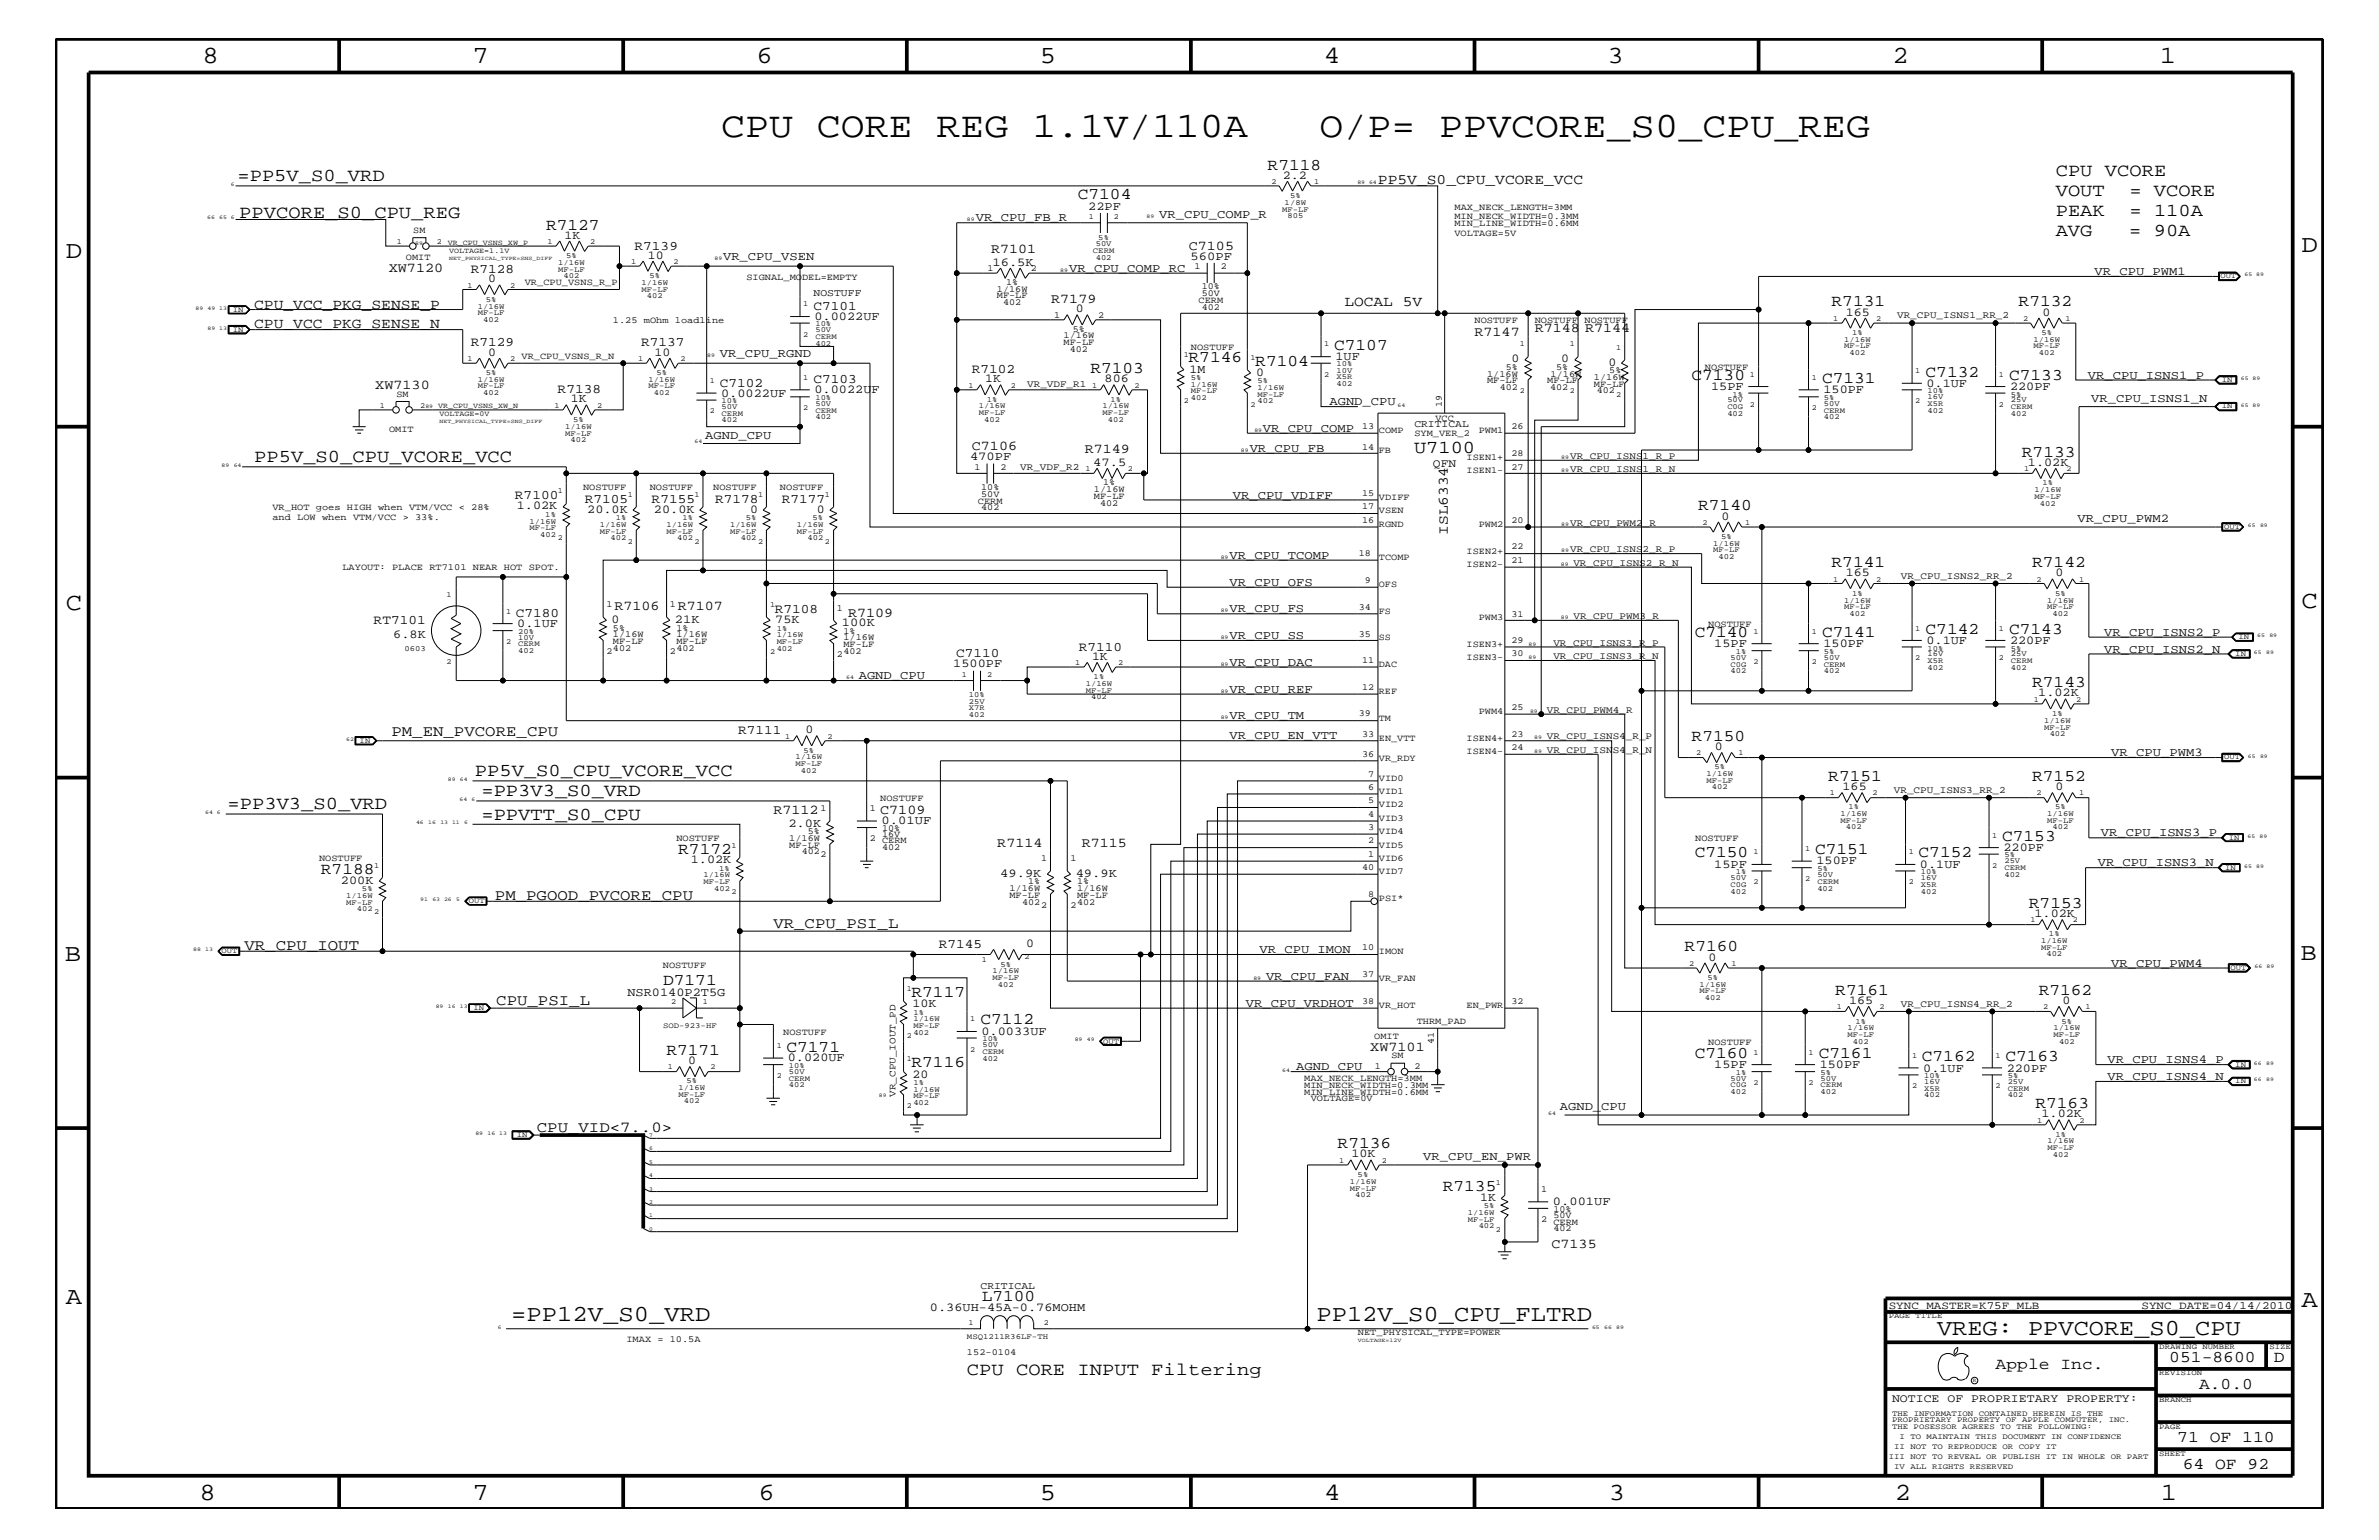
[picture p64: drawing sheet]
<svg xmlns="http://www.w3.org/2000/svg" width="432mm" height="279mm" viewBox="0 0 432 279" stroke-linecap="round" stroke-linejoin="round" font-family="sans-serif">
<defs><g id="words">
<g font-size="6.5">
<text x="130.9" y="24.8">CPU CORE REG 1.1V/110A</text>
<text x="239.5" y="24.8">O/P= PPVCORE_S0_CPU_REG</text>
</g>
<g font-size="4.5">
<text x="36.7" y="11.5">8</text>
<text x="85.8" y="11.5">7</text>
<text x="137.3" y="11.5">6</text>
<text x="188.7" y="11.5">5</text>
<text x="240.3" y="11.5">4</text>
<text x="291.8" y="11.5">3</text>
<text x="343.5" y="11.5">2</text>
<text x="392" y="11.5">1</text>
<text x="11.9" y="46.8">D</text>
<text x="417.7" y="45.7">D</text>
<text x="11.9" y="110.6">C</text>
<text x="417.7" y="110.3">C</text>
<text x="11.8" y="174.3">B</text>
<text x="417.6" y="174.2">B</text>
<text x="11.9" y="236.7">A</text>
<text x="417.7" y="237.1">A</text>
<text x="36.2" y="272.1">8</text>
<text x="85.8" y="272.1">7</text>
<text x="137.7" y="272.1">6</text>
<text x="188.7" y="272.1">5</text>
<text x="240.4" y="272.1">4</text>
<text x="292" y="272.1">3</text>
<text x="343.9" y="272.1">2</text>
<text x="392.2" y="272.1">1</text>
</g>
<g font-size="4.1">
<text x="92.8" y="239.6">=PP12V_S0_VRD</text>
<text x="238.9" y="239.6">PP12V_S0_CPU_FLTRD</text>
<text x="351.6" y="242.3">VREG: PPVCORE_S0_CPU</text>
</g>
<g font-size="3.3">
<text x="43.1" y="32.9">=PP5V_S0_VRD</text>
<text x="373.1" y="35.6">VOUT</text>
<text x="373.1" y="31.9">CPU VCORE</text>
<text x="386.5" y="35.6">= VCORE</text>
<text x="43.4" y="39.5">PPVCORE_S0_CPU_REG</text>
<text x="373.1" y="39.2">PEAK</text>
<text x="386.5" y="39.2">= 110A</text>
<text x="373.1" y="42.9">AVG</text>
<text x="386.5" y="42.9">= 90A</text>
<text x="46.1" y="83.8">PP5V_S0_CPU_VCORE_VCC</text>
<text x="256.7" y="82.2">U7100</text>
<text x="86.2" y="140.8">PP5V_S0_CPU_VCORE_VCC</text>
<text x="41.3" y="146.8">=PP3V3_S0_VRD</text>
<text x="87.4" y="144.5">=PP3V3_S0_VRD</text>
<text x="87.4" y="148.7">=PPVTT_S0_CPU</text>
<text x="175.5" y="249.5">CPU CORE INPUT Filtering</text>
</g>
<g font-size="3">
<text x="230.1" y="30.8">R7118</text>
<text x="99.1" y="41.7">R7127</text>
<text x="195.6" y="36.2">C7104</text>
<text x="332.4" y="55.6">R7131</text>
<text x="366.4" y="55.6">R7132</text>
<text x="215.7" y="65.7">R7146</text>
<text x="242.1" y="63.4">C7107</text>
<text x="197.9" y="67.7">R7103</text>
<text x="227.8" y="66.4">R7104</text>
<text x="307" y="68.9">C7130</text>
<text x="330.7" y="69.5">C7131</text>
<text x="349.5" y="68.4">C7132</text>
<text x="364.7" y="68.9">C7133</text>
<text x="367" y="82.8">R7133</text>
<text x="308.2" y="92.6">R7140</text>
<text x="332.4" y="102.9">R7141</text>
<text x="368.9" y="102.9">R7142</text>
<text x="307.6" y="115.6">C7140</text>
<text x="330.7" y="115.6">C7141</text>
<text x="349.5" y="115">C7142</text>
<text x="364.7" y="115">C7143</text>
<text x="368.9" y="124.7">R7143</text>
<text x="307" y="134.4">R7150</text>
<text x="331.9" y="141.7">R7151</text>
<text x="368.9" y="141.7">R7152</text>
<text x="123.1" y="154.9">R7172</text>
<text x="307.6" y="155.6">C7150</text>
<text x="329.4" y="155">C7151</text>
<text x="348.2" y="155.6">C7152</text>
<text x="363.4" y="152.6">C7153</text>
<text x="58.3" y="158.5">R7188</text>
<text x="368.3" y="164.7">R7153</text>
<text x="305.8" y="172.6">R7160</text>
<text x="120.4" y="178.7">D7171</text>
<text x="165.4" y="181">R7117</text>
<text x="178" y="185.9">C7112</text>
<text x="333.1" y="180.5">R7161</text>
<text x="370" y="180.5">R7162</text>
<text x="120.9" y="191.4">R7171</text>
<text x="142.7" y="190.8">C7171</text>
<text x="307.6" y="192">C7160</text>
<text x="330.1" y="192">C7161</text>
<text x="165.4" y="193.7">R7116</text>
<text x="348.8" y="192.6">C7162</text>
<text x="364" y="192.6">C7163</text>
<text x="369.4" y="201">R7163</text>
<text x="242.8" y="208.3">R7136</text>
<text x="261.9" y="216.1">R7135</text>
<text x="178.2" y="236.1">L7100</text>
<text x="362.2" y="248.4">Apple Inc.</text>
<text x="393.7" y="247.1">051-8600</text>
<text x="399.2" y="252">A.0.0</text>
<text x="412.7" y="247.1">D</text>
<text x="395.2" y="261.6">71 OF 110</text>
<text x="396.2" y="266.6">64 OF 92</text>
</g>
<g font-size="2.8">
<text x="71" y="133.5">PM_EN_PVCORE_CPU</text>
<text x="89.8" y="163.3">PM_PGOOD_PVCORE_CPU</text>
<text x="44.4" y="172.3">VR_CPU_IOUT</text>
<text x="140.4" y="168.4">VR_CPU_PSI_L</text>
<text x="90.1" y="182.4">CPU_PSI_L</text>
<text x="97.5" y="205.4">CPU_VID&lt;7..0&gt;</text>
</g>
<g font-size="2.6">
<text x="250.1" y="33.4">PP5V_S0_CPU_VCORE_VCC</text>
<text x="46.1" y="59.5">CPU_VCC_PKG_SENSE_N</text>
<text x="46.1" y="56">CPU_VCC_PKG_SENSE_P</text>
<text x="244" y="55.6">LOCAL 5V</text>
<text x="262.8" y="97.1" transform="rotate(-90 262.8 97.1)">ISL6334</text>
</g>
<g font-size="2.5">
<text x="179.9" y="45.9">R7101</text>
<text x="215.8" y="45.3">C7105</text>
<text x="70.6" y="49.4">XW7120</text>
<text x="190.8" y="55">R7179</text>
<text x="267.6" y="60.9">R7147</text>
<text x="278.6" y="60.3">R7148</text>
<text x="287.7" y="60.3">R7144</text>
<text x="68.1" y="70.6">XW7130</text>
<text x="176.4" y="81.6">C7106</text>
<text x="196.9" y="82.2">R7149</text>
<text x="111.5" y="110.6">R7106</text>
<text x="123" y="110.6">R7107</text>
<text x="153.9" y="111.9">R7109</text>
<text x="140.4" y="147.6">R7112</text>
<text x="159.8" y="147.7">C7109</text>
<text x="181" y="153.7">R7114</text>
<text x="196.3" y="153.7">R7115</text>
<text x="248.7" y="190.6">XW7101</text>
<text x="281.6" y="226.5">C7135</text>
</g>
<g font-size="2.4">
<text x="115.2" y="45.3">R7139</text>
<text x="85.5" y="49.6">R7128</text>
<text x="147.7" y="56.2">C7101</text>
<text x="85.5" y="62.9">R7129</text>
<text x="116.4" y="62.9">R7137</text>
<text x="101.2" y="71.3">R7138</text>
<text x="130.6" y="70.1">C7102</text>
<text x="147.7" y="69.5">C7103</text>
<text x="176.4" y="67.7">R7102</text>
<text x="93.5" y="90.6">R7100</text>
<text x="106.2" y="91.2">R7105</text>
<text x="118.3" y="91.2">R7155</text>
<text x="129.8" y="91.2">R7178</text>
<text x="141.9" y="91.2">R7177</text>
<text x="67.8" y="113.1">RT7101</text>
<text x="93.6" y="112">C7180</text>
<text x="140.6" y="111.2">R7108</text>
<text x="173.5" y="119.2">C7110</text>
<text x="195.8" y="118.1">R7110</text>
<text x="134" y="133.2">R7111</text>
<text x="170.4" y="172">R7145</text>
</g>
<g font-size="2.2">
<text x="232.8" y="32.5">2.2</text>
<text x="177.1" y="40.2">VR_CPU_FB_R</text>
<text x="197.5" y="38">22PF</text>
<text x="210.4" y="39.6">VR_CPU_COMP_R</text>
<text x="102.4" y="43.4">1K</text>
<text x="117.6" y="47">10</text>
<text x="131.2" y="47.2">VR_CPU_VSEN</text>
<text x="216.1" y="47.1">560PF</text>
<text x="88.6" y="51.3">0</text>
<text x="180.1" y="48.2">16.5K</text>
<text x="194.1" y="49.3">VR_CPU_COMP_RC</text>
<text x="380.2" y="49.9">VR_CPU_PWM1</text>
<text x="147.8" y="58">0.0022UF</text>
<text x="195.3" y="56.7">0</text>
<text x="335" y="57.3">165</text>
<text x="370.7" y="57.3">0</text>
<text x="88.6" y="64.5">0</text>
<text x="118.8" y="64.5">10</text>
<text x="130.6" y="64.8">VR_CPU_RGND</text>
<text x="242.4" y="65.3">1UF</text>
<text x="274.3" y="65.7">0</text>
<text x="283.4" y="65.7">0</text>
<text x="130.9" y="72">0.0022UF</text>
<text x="147.8" y="71.3">0.0022UF</text>
<text x="178.8" y="69.4">1K</text>
<text x="200.5" y="69.4">806</text>
<text x="215.9" y="67.6">1M</text>
<text x="228" y="68.2">0</text>
<text x="291.9" y="66.4">0</text>
<text x="310.6" y="70.7">15PF</text>
<text x="331" y="71.3">150PF</text>
<text x="349.7" y="70.1">0.1UF</text>
<text x="364.8" y="70.7">220PF</text>
<text x="379" y="68.7">VR_CPU_ISNS1_P</text>
<text x="103.6" y="73">1K</text>
<text x="241.3" y="73.5">AGND_CPU</text>
<text x="379.6" y="72.9">VR_CPU_ISNS1_N</text>
<text x="128" y="79.6">AGND_CPU</text>
<text x="176.1" y="83.5">470PF</text>
<text x="226.8" y="82">VR_CPU_FB</text>
<text x="229.2" y="78.3">VR_CPU_COMP</text>
<text x="198.4" y="84.5">47.5</text>
<text x="368.1" y="84.5">1.02K</text>
<text x="93.8" y="92.4">1.02K</text>
<text x="106.6" y="93.1">20.0K</text>
<text x="118.7" y="93.1">20.0K</text>
<text x="136.1" y="93.1">0</text>
<text x="148.3" y="93.1">0</text>
<text x="223.8" y="90.5">VR_CPU_VDIFF</text>
<text x="312.5" y="94.3">0</text>
<text x="377.1" y="94.8">VR_CPU_PWM2</text>
<text x="223.2" y="101.4">VR_CPU_TCOMP</text>
<text x="223.2" y="106.3">VR_CPU_OFS</text>
<text x="335" y="104.6">165</text>
<text x="373.1" y="104.6">0</text>
<text x="93.9" y="113.7">0.1UF</text>
<text x="111" y="113.1">0</text>
<text x="122.5" y="113.1">21K</text>
<text x="140.7" y="113.1">75K</text>
<text x="152.8" y="113.7">100K</text>
<text x="223.2" y="111.1">VR_CPU_FS</text>
<text x="71.4" y="115.8">6.8K</text>
<text x="198.2" y="119.7">1K</text>
<text x="223.2" y="115.9">VR_CPU_SS</text>
<text x="311.1" y="117.4">15PF</text>
<text x="331" y="117.4">150PF</text>
<text x="349.7" y="116.8">0.1UF</text>
<text x="364.8" y="116.8">220PF</text>
<text x="381.9" y="115.3">VR_CPU_ISNS2_P</text>
<text x="381.9" y="118.4">VR_CPU_ISNS2_N</text>
<text x="155.9" y="123.2">AGND_CPU</text>
<text x="173" y="121">1500PF</text>
<text x="223.2" y="120.8">VR_CPU_DAC</text>
<text x="223.2" y="125.7">VR_CPU_REF</text>
<text x="223.2" y="130.5">VR_CPU_TM</text>
<text x="370" y="126.4">1.02K</text>
<text x="146.2" y="133">0</text>
<text x="223.2" y="134.1">VR_CPU_EN_VTT</text>
<text x="311.3" y="136.1">0</text>
<text x="383.2" y="137.2">VR_CPU_PWM3</text>
<text x="334.4" y="143.4">165</text>
<text x="373.1" y="143.4">0</text>
<text x="160" y="149.5">0.01UF</text>
<text x="143.1" y="150.1">2.0K</text>
<text x="363.6" y="154.4">220PF</text>
<text x="381.3" y="151.8">VR_CPU_ISNS3_P</text>
<text x="61.9" y="160.3">200K</text>
<text x="125.4" y="156.7">1.02K</text>
<text x="181.5" y="159.1">49.9K</text>
<text x="195.2" y="159.1">49.9K</text>
<text x="311.1" y="157.4">15PF</text>
<text x="329.7" y="156.8">150PF</text>
<text x="348.5" y="157.4">0.1UF</text>
<text x="380.7" y="157.2">VR_CPU_ISNS3_N</text>
<text x="369.3" y="166.4">1.02K</text>
<text x="186.2" y="171.8">0</text>
<text x="228.6" y="172.9">VR_CPU_IMON</text>
<text x="229.8" y="177.7">VR_CPU_FAN</text>
<text x="310.1" y="174.3">0</text>
<text x="383.2" y="175.4">VR_CPU_PWM4</text>
<text x="113.9" y="180.6">NSR0140P2T5G</text>
<text x="165.6" y="182.7">10K</text>
<text x="226.1" y="182.7">VR_CPU_VRDHOT</text>
<text x="335.6" y="182.1">165</text>
<text x="374.4" y="182.1">0</text>
<text x="178.1" y="187.7">0.0033UF</text>
<text x="124.9" y="193.1">0</text>
<text x="143" y="192.6">0.020UF</text>
<text x="165.6" y="195.5">20</text>
<text x="235.3" y="194.2">AGND_CPU</text>
<text x="311.1" y="193.7">15PF</text>
<text x="330.3" y="193.7">150PF</text>
<text x="349.1" y="194.4">0.1UF</text>
<text x="364.2" y="194.4">220PF</text>
<text x="382.5" y="192.9">VR_CPU_ISNS4_P</text>
<text x="382.5" y="195.9">VR_CPU_ISNS4_N</text>
<text x="283.1" y="201.5">AGND_CPU</text>
<text x="370.5" y="202.7">1.02K</text>
<text x="245.3" y="210">10K</text>
<text x="258.3" y="210.5">VR_CPU_EN_PWR</text>
<text x="268.6" y="217.9">1K</text>
<text x="281.9" y="218.6">0.001UF</text>
<text x="168.8" y="237.8">0.36UH-45A-0.76MOHM</text>
</g>
<g font-size="2.1">
<text x="260.1" y="84.7">QFN</text>
<text x="343.4" y="254.4">NOTICE OF PROPRIETARY PROPERTY:</text>
</g>
<g font-size="2">
<text x="342.8" y="237.4">SYNC_MASTER=K75F_MLB</text>
<text x="388.7" y="237.4">SYNC_DATE=04/14/2010</text>
</g>
<g font-size="1.9">
<text x="147.7" y="53.8">NOSTUFF</text>
<text x="256.7" y="77.4">CRITICAL</text>
<text x="178" y="233.8">CRITICAL</text>
</g>
<g font-size="1.8">
<text x="344.3" y="57.8">VR_CPU_ISNS1_RR_2</text>
<text x="186.4" y="70.1">VR_VDF_R1</text>
<text x="285" y="83.3">VR_CPU_ISNS1_R_P</text>
<text x="185.2" y="85.3">VR_VDF_R2</text>
<text x="285" y="85.6">VR_CPU_ISNS1_R_N</text>
<text x="285" y="95.4">VR_CPU_PWM2_R</text>
<text x="285" y="100.2">VR_CPU_ISNS2_R_P</text>
<text x="285.6" y="102.6">VR_CPU_ISNS2_R_N</text>
<text x="345" y="105">VR_CPU_ISNS2_RR_2</text>
<text x="285.6" y="112.3">VR_CPU_PWM3_R</text>
<text x="281.9" y="119.6">VR_CPU_ISNS3_R_N</text>
<text x="281.9" y="117.2">VR_CPU_ISNS3_R_P</text>
<text x="280.8" y="129.3">VR_CPU_PWM4_R</text>
<text x="280.8" y="136.6">VR_CPU_ISNS4_R_N</text>
<text x="280.8" y="134.1">VR_CPU_ISNS4_R_P</text>
<text x="343.7" y="143.9">VR_CPU_ISNS3_RR_2</text>
<text x="345" y="182.7">VR_CPU_ISNS4_RR_2</text>
<text x="162.6" y="199" transform="rotate(-90 162.6 199)">VR_CPU_IOUT_PD</text>
</g>
<g font-size="1.7">
<text x="264" y="38">MAX_NECK_LENGTH=3MM</text>
<text x="264" y="41">MIN_LINE_WIDTH=0.6MM</text>
<text x="264" y="39.8">MIN_NECK_WIDTH=0.3MM</text>
<text x="73.7" y="47.2">OMIT</text>
<text x="75" y="42.3">SM</text>
<text x="264" y="42.9">VOLTAGE=5V</text>
<text x="95.2" y="51.7">VR_CPU_VSNS_R_P</text>
<text x="135.5" y="50.7">SIGNAL_MODEL=EMPTY</text>
<text x="179.2" y="49.1">1</text>
<text x="180.9" y="52.9">1/16W</text>
<text x="182.6" y="51.7">1%</text>
<text x="187.1" y="49.1">2</text>
<text x="216.8" y="48.9">1</text>
<text x="218.1" y="52.5">10%</text>
<text x="218.1" y="53.8">50V</text>
<text x="221.6" y="48.9">2</text>
<text x="111.3" y="58.6">1.25 mOhm loadline</text>
<text x="180.9" y="54.1">MF-LF</text>
<text x="182.1" y="55.3">402</text>
<text x="191.3" y="57.7">1</text>
<text x="199.3" y="57.7">2</text>
<text x="217.6" y="55">CERM</text>
<text x="218.1" y="56.2">402</text>
<text x="267.6" y="58.6">NOSTUFF</text>
<text x="278.6" y="58.6">NOSTUFF</text>
<text x="287.6" y="58.6">NOSTUFF</text>
<text x="94.7" y="65.1">VR_CPU_VSNS_R_N</text>
<text x="193" y="61.4">1/16W</text>
<text x="193" y="62.6">MF-LF</text>
<text x="194.2" y="63.9">402</text>
<text x="194.7" y="60.2">5%</text>
<text x="216.2" y="63.4">NOSTUFF</text>
<text x="72" y="72">SM</text>
<text x="269.9" y="68.4">1/16W</text>
<text x="269.9" y="69.5">MF-LF</text>
<text x="272.2" y="70.7">402</text>
<text x="273.3" y="67.1">5%</text>
<text x="280.8" y="69.5">MF-LF</text>
<text x="281.3" y="70.7">402</text>
<text x="281.4" y="68.4">1/16W</text>
<text x="282.4" y="67.1">5%</text>
<text x="289.3" y="70.1">MF-LF</text>
<text x="289.3" y="68.9">1/16W</text>
<text x="289.8" y="71.3">402</text>
<text x="292.1" y="67.7">5%</text>
<text x="309.5" y="67.1">NOSTUFF</text>
<text x="247.2" y="77.9">13</text>
<text x="260.6" y="76.4">VCC</text>
<text x="261.7" y="73.8" transform="rotate(-90 261.7 73.8)">19</text>
<text x="274.3" y="77.9">26</text>
<text x="70.6" y="78.3">OMIT</text>
<text x="247.2" y="81.6">14</text>
<text x="250.3" y="82.2">FB</text>
<text x="250.3" y="78.6">COMP</text>
<text x="256.7" y="79.2">SYM_VER_2</text>
<text x="266.2" y="83.5">ISEN1+</text>
<text x="268.4" y="78.6">PWM1</text>
<text x="274.3" y="82.7">28</text>
<text x="105.8" y="88.9">NOSTUFF</text>
<text x="117.9" y="88.9">NOSTUFF</text>
<text x="129.5" y="88.9">NOSTUFF</text>
<text x="141.6" y="88.9">NOSTUFF</text>
<text x="176.9" y="85.3">1</text>
<text x="178.1" y="88.9">10%</text>
<text x="181.6" y="85.3">2</text>
<text x="198.5" y="89.3">1/16W</text>
<text x="200.2" y="88.1">1%</text>
<text x="266.2" y="85.9">ISEN1-</text>
<text x="274.3" y="85.2">27</text>
<text x="49.4" y="92.6">VR_HOT goes HIGH when VTM/VCC &lt; 28%</text>
<text x="49.4" y="94.3">and LOW when VTM/VCC &gt; 33%.</text>
<text x="177.5" y="91.4">CERM</text>
<text x="178.1" y="90.1">50V</text>
<text x="178.1" y="92.6">402</text>
<text x="198.5" y="90.5">MF-LF</text>
<text x="199.7" y="91.7">402</text>
<text x="247.2" y="92.4">17</text>
<text x="247.2" y="90">15</text>
<text x="247.2" y="94.9">16</text>
<text x="250.3" y="95.6">RGND</text>
<text x="250.3" y="93.2">VSEN</text>
<text x="250.3" y="90.7">VDIFF</text>
<text x="268.4" y="95.6">PWM2</text>
<text x="274.3" y="94.9">20</text>
<text x="246.6" y="101">18</text>
<text x="250.3" y="101.6">TCOMP</text>
<text x="266.2" y="100.4">ISEN2+</text>
<text x="274.3" y="99.7">22</text>
<text x="62.1" y="103.5">LAYOUT: PLACE RT7101 NEAR HOT SPOT.</text>
<text x="247.7" y="105.8">9</text>
<text x="250.3" y="106.5">OFS</text>
<text x="266.2" y="102.9">ISEN2-</text>
<text x="274.3" y="102.1">21</text>
<text x="110.1" y="110.2">1</text>
<text x="121.6" y="110.2">1</text>
<text x="151.9" y="110.8">1</text>
<text x="246.6" y="110.6">34</text>
<text x="250.3" y="111.4">FS</text>
<text x="268.4" y="112.6">PWM3</text>
<text x="274.3" y="111.9">31</text>
<text x="310" y="113.7">NOSTUFF</text>
<text x="110.1" y="118.6">2</text>
<text x="111.3" y="114.4">5%</text>
<text x="111.3" y="118.1">402</text>
<text x="111.3" y="116.8">MF-LF</text>
<text x="111.3" y="115.6">1/16W</text>
<text x="121.6" y="118.6">2</text>
<text x="122.8" y="114.4">1%</text>
<text x="122.8" y="116.8">MF-LF</text>
<text x="122.8" y="118.1">402</text>
<text x="122.8" y="115.6">1/16W</text>
<text x="151.9" y="119.2">2</text>
<text x="153.1" y="115">1%</text>
<text x="153.1" y="118.6">402</text>
<text x="153.1" y="117.4">MF-LF</text>
<text x="153.1" y="116.2">1/16W</text>
<text x="246.6" y="115.5">35</text>
<text x="250.3" y="116.2">SS</text>
<text x="266.2" y="119.8">ISEN3-</text>
<text x="266.2" y="117.4">ISEN3+</text>
<text x="274.3" y="116.7">29</text>
<text x="274.3" y="119.1">30</text>
<text x="247.2" y="125.2">12</text>
<text x="247.2" y="120.3">11</text>
<text x="250.3" y="125.9">REF</text>
<text x="250.3" y="121">DAC</text>
<text x="246.6" y="130">39</text>
<text x="250.3" y="130.8">TM</text>
<text x="268.4" y="129.6">PWM4</text>
<text x="274.3" y="128.8">25</text>
<text x="247.2" y="137.3">36</text>
<text x="247.2" y="133.6">33</text>
<text x="250.3" y="134.4">EN_VTT</text>
<text x="266.2" y="136.8">ISEN4-</text>
<text x="266.2" y="134.4">ISEN4+</text>
<text x="274.3" y="133.6">23</text>
<text x="274.3" y="136.1">24</text>
<text x="248.3" y="143.4">6</text>
<text x="248.3" y="140.9">7</text>
<text x="250.3" y="141.7">VID0</text>
<text x="250.3" y="138">VR_RDY</text>
<text x="148.9" y="147.1">1</text>
<text x="157.9" y="147.1">1</text>
<text x="159.8" y="145.3">NOSTUFF</text>
<text x="248.3" y="148.2">4</text>
<text x="248.3" y="145.7">5</text>
<text x="250.3" y="149">VID3</text>
<text x="250.3" y="146.5">VID2</text>
<text x="250.3" y="144">VID1</text>
<text x="122.8" y="152.6">NOSTUFF</text>
<text x="143.3" y="153.8">MF-LF</text>
<text x="143.3" y="152.6">1/16W</text>
<text x="145.5" y="155">402</text>
<text x="146.6" y="151.3">5%</text>
<text x="148.9" y="155.6">2</text>
<text x="157.9" y="152.6">2</text>
<text x="160.1" y="151.8">16V</text>
<text x="160.1" y="150.7">10%</text>
<text x="160.1" y="153">CERM</text>
<text x="160.1" y="154.3">402</text>
<text x="248.3" y="155.5">1</text>
<text x="248.3" y="153">2</text>
<text x="248.3" y="150.7">3</text>
<text x="250.3" y="153.8">VID5</text>
<text x="250.3" y="151.3">VID4</text>
<text x="307.7" y="152.6">NOSTUFF</text>
<text x="57.9" y="156.2">NOSTUFF</text>
<text x="183.2" y="161.7">1/16W</text>
<text x="186.6" y="160.5">1%</text>
<text x="189" y="156.2">1</text>
<text x="194.3" y="156.2">1</text>
<text x="195.5" y="160.5">1%</text>
<text x="195.5" y="161.7">1/16W</text>
<text x="247.2" y="157.9">40</text>
<text x="250.3" y="158.6">VID7</text>
<text x="250.3" y="156.2">VID6</text>
<text x="183.2" y="162.8">MF-LF</text>
<text x="185.5" y="164.1">402</text>
<text x="189" y="164.7">2</text>
<text x="194.3" y="164.7">2</text>
<text x="195.5" y="162.8">MF-LF</text>
<text x="195.5" y="164.1">402</text>
<text x="248.3" y="162.8">8</text>
<text x="250.3" y="163.5">PSI*</text>
<text x="247.2" y="172.4">10</text>
<text x="250.3" y="173.2">IMON</text>
<text x="120.3" y="175.6">NOSTUFF</text>
<text x="247.2" y="177.3">37</text>
<text x="250.3" y="178">VR_FAN</text>
<text x="247.2" y="182.1">38</text>
<text x="250.3" y="182.9">VR_HOT</text>
<text x="257.1" y="185.7">THRM_PAD</text>
<text x="266.2" y="182.9">EN_PWR</text>
<text x="274.3" y="182.1">32</text>
<text x="142.2" y="187.7">NOSTUFF</text>
<text x="249.4" y="188.6">OMIT</text>
<text x="252.6" y="192">SM</text>
<text x="260.3" y="189.3" transform="rotate(-90 260.3 189.3)">41</text>
<text x="310" y="189.5">NOSTUFF</text>
<text x="236.7" y="197.4">MIN_NECK_WIDTH=0.3MM</text>
<text x="236.7" y="196.2">MAX_NECK_LENGTH=3MM</text>
<text x="249.6" y="194">1</text>
<text x="256.8" y="194">2</text>
<text x="236.7" y="198.7">MIN_LINE_WIDTH=0.6MM</text>
<text x="237.9" y="199.8">VOLTAGE=0V</text>
<text x="279.7" y="221.7">2</text>
<text x="279.7" y="216.2">1</text>
<text x="281.9" y="220.9">50V</text>
<text x="281.9" y="219.8">10%</text>
<text x="281.9" y="223.4">402</text>
<text x="281.9" y="222.2">CERM</text>
<text x="113.7" y="243.5">IMAX = 10.5A</text>
<text x="175.5" y="245.9">152-0104</text>
<text x="246.5" y="242.3">NET_PHYSICAL_TYPE=POWER</text>
</g>
<g font-size="1.4">
<text x="230.8" y="33.4">2</text>
<text x="234.1" y="35.9">5%</text>
<text x="238.5" y="33.4">1</text>
<text x="197.6" y="39.8">1</text>
<text x="202.2" y="39.8">2</text>
<text x="232.7" y="38.4">MF-LF</text>
<text x="233.2" y="37.2">1/8W</text>
<text x="233.7" y="39.6">805</text>
<text x="72" y="44.3">1</text>
<text x="79.3" y="44.3">2</text>
<text x="81.3" y="44.4">VR_CPU_VSNS_XW_P</text>
<text x="81.5" y="45.9">VOLTAGE=1.1V</text>
<text x="99.4" y="44.3">1</text>
<text x="102.7" y="46.8">5%</text>
<text x="107.1" y="44.3">2</text>
<text x="114.6" y="47.9">1</text>
<text x="122.3" y="47.9">2</text>
<text x="198.4" y="45.9">CERM</text>
<text x="198.9" y="47.1">402</text>
<text x="198.9" y="44.6">50V</text>
<text x="199.3" y="43.5">5%</text>
<text x="84.8" y="52.2">1</text>
<text x="92.6" y="52.2">2</text>
<text x="101.3" y="48">1/16W</text>
<text x="101.3" y="49.3">MF-LF</text>
<text x="102.3" y="50.5">402</text>
<text x="116.5" y="52.9">MF-LF</text>
<text x="116.5" y="51.7">1/16W</text>
<text x="117.9" y="50.5">5%</text>
<text x="403" y="50.5">OUT</text>
<text x="42.2" y="56.6">IN</text>
<text x="86.7" y="57.2">MF-LF</text>
<text x="86.7" y="56">1/16W</text>
<text x="87.7" y="58.4">402</text>
<text x="88.2" y="54.7">5%</text>
<text x="117.4" y="54.1">402</text>
<text x="145.8" y="55.6">1</text>
<text x="148" y="59.2">10%</text>
<text x="332.7" y="58.3">1</text>
<text x="340.5" y="58.3">2</text>
<text x="367.2" y="58.3">2</text>
<text x="374.9" y="58.3">1</text>
<text x="42.2" y="60.2">IN</text>
<text x="84.8" y="65.6">1</text>
<text x="92.6" y="65.6">2</text>
<text x="115.8" y="65.6">1</text>
<text x="123.5" y="65.6">2</text>
<text x="145.8" y="61.1">2</text>
<text x="148" y="62.8">402</text>
<text x="148" y="61.5">CERM</text>
<text x="148" y="60.3">50V</text>
<text x="214.9" y="64.7">1</text>
<text x="227" y="65.3">1</text>
<text x="240.4" y="62.9">1</text>
<text x="275.8" y="62.9">1</text>
<text x="284.9" y="62.9">1</text>
<text x="293.4" y="63.4">1</text>
<text x="334.7" y="63.2">MF-LF</text>
<text x="334.7" y="62">1/16W</text>
<text x="335.7" y="64.5">402</text>
<text x="336.2" y="60.8">1%</text>
<text x="369.1" y="62">1/16W</text>
<text x="369.1" y="63.2">MF-LF</text>
<text x="370.1" y="64.5">402</text>
<text x="370.5" y="60.8">5%</text>
<text x="86.7" y="69.3">1/16W</text>
<text x="86.7" y="70.5">MF-LF</text>
<text x="87.7" y="71.7">402</text>
<text x="88.2" y="68.1">5%</text>
<text x="117.7" y="70.5">MF-LF</text>
<text x="117.7" y="69.3">1/16W</text>
<text x="118.7" y="71.7">402</text>
<text x="119.2" y="68.1">5%</text>
<text x="128.9" y="69.5">1</text>
<text x="145.8" y="68.9">1</text>
<text x="175.8" y="70.4">1</text>
<text x="183.5" y="70.4">2</text>
<text x="198.2" y="70.4">1</text>
<text x="205.9" y="70.4">2</text>
<text x="216.2" y="68.9">5%</text>
<text x="216.2" y="70.1">1/16W</text>
<text x="216.2" y="71.3">MF-LF</text>
<text x="228.3" y="69.5">5%</text>
<text x="228.3" y="70.7">1/16W</text>
<text x="228.3" y="72">MF-LF</text>
<text x="240.4" y="68.4">2</text>
<text x="242.6" y="67.6">10V</text>
<text x="242.6" y="70">402</text>
<text x="242.6" y="68.8">X5R</text>
<text x="242.6" y="66.5">10%</text>
<text x="275.8" y="71.3">2</text>
<text x="284.9" y="71.3">2</text>
<text x="293.4" y="72">2</text>
<text x="314.5" y="72">1%</text>
<text x="317.6" y="68.4">1</text>
<text x="328.8" y="68.9">1</text>
<text x="347.6" y="67.7">1</text>
<text x="349.8" y="71.3">10%</text>
<text x="362.8" y="68.4">1</text>
<text x="365" y="72">5%</text>
<text x="403.3" y="69.3">IN</text>
<text x="69" y="74">1</text>
<text x="76.2" y="74">2</text>
<text x="79.5" y="74.1">VR_CPU_VSNS_XW_N</text>
<text x="79.8" y="75.6">VOLTAGE=0V</text>
<text x="100.7" y="74">1</text>
<text x="102.6" y="77.8">1/16W</text>
<text x="104" y="76.6">5%</text>
<text x="108.4" y="74">2</text>
<text x="128.9" y="75">2</text>
<text x="131" y="76.7">402</text>
<text x="131" y="74.3">50V</text>
<text x="131" y="75.5">CERM</text>
<text x="131" y="73.2">10%</text>
<text x="145.8" y="74.4">2</text>
<text x="148" y="76.1">402</text>
<text x="148" y="73.7">50V</text>
<text x="148" y="74.9">CERM</text>
<text x="148" y="72.6">10%</text>
<text x="177.7" y="75.4">MF-LF</text>
<text x="177.7" y="74.1">1/16W</text>
<text x="178.6" y="76.6">402</text>
<text x="179.1" y="72.9">1%</text>
<text x="200.1" y="74.1">1/16W</text>
<text x="200.1" y="75.4">MF-LF</text>
<text x="201.1" y="76.6">402</text>
<text x="201.5" y="72.9">1%</text>
<text x="214.9" y="73.2">2</text>
<text x="216.2" y="72.6">402</text>
<text x="227" y="73.8">2</text>
<text x="228.3" y="73.2">402</text>
<text x="313.5" y="75.5">402</text>
<text x="313.5" y="74.3">C0G</text>
<text x="313.5" y="73">50V</text>
<text x="317.6" y="73.8">2</text>
<text x="328.8" y="74.4">2</text>
<text x="331" y="72.6">5%</text>
<text x="331" y="73.7">50V</text>
<text x="331" y="74.9">CERM</text>
<text x="331" y="76.1">402</text>
<text x="347.6" y="73.2">2</text>
<text x="349.8" y="74.9">402</text>
<text x="349.8" y="73.7">X5R</text>
<text x="349.8" y="72.4">16V</text>
<text x="362.8" y="73.8">2</text>
<text x="365" y="75.5">402</text>
<text x="365" y="74.3">CERM</text>
<text x="365" y="73">25V</text>
<text x="403.3" y="74.1">IN</text>
<text x="102.6" y="79">MF-LF</text>
<text x="103.5" y="80.2">402</text>
<text x="101.3" y="89.5">1</text>
<text x="197" y="85.5">1</text>
<text x="204.7" y="85.5">2</text>
<text x="367.4" y="85.5">1</text>
<text x="369.3" y="89.3">1/16W</text>
<text x="370.7" y="88.1">1%</text>
<text x="375.1" y="85.5">2</text>
<text x="96.1" y="95">1/16W</text>
<text x="99" y="93.8">1%</text>
<text x="108.9" y="95.6">1/16W</text>
<text x="111.8" y="94.3">1%</text>
<text x="114" y="90.1">1</text>
<text x="121" y="95.6">1/16W</text>
<text x="123.9" y="94.3">1%</text>
<text x="126.1" y="90.1">1</text>
<text x="132.5" y="95.6">1/16W</text>
<text x="135.4" y="94.3">5%</text>
<text x="137.6" y="90.1">1</text>
<text x="144.6" y="95.6">1/16W</text>
<text x="147.5" y="94.3">5%</text>
<text x="149.7" y="90.1">1</text>
<text x="309" y="95.2">2</text>
<text x="316.7" y="95.2">1</text>
<text x="369.3" y="90.5">MF-LF</text>
<text x="370.2" y="91.7">402</text>
<text x="403.7" y="96">OUT</text>
<text x="96.1" y="96.2">MF-LF</text>
<text x="98" y="97.4">402</text>
<text x="101.3" y="98">2</text>
<text x="108.9" y="96.8">MF-LF</text>
<text x="110.8" y="98">402</text>
<text x="114" y="98.7">2</text>
<text x="121" y="96.8">MF-LF</text>
<text x="122.9" y="98">402</text>
<text x="126.1" y="98.7">2</text>
<text x="132.5" y="96.8">MF-LF</text>
<text x="134.5" y="98">402</text>
<text x="137.6" y="98.7">2</text>
<text x="144.6" y="96.8">MF-LF</text>
<text x="146.6" y="98">402</text>
<text x="149.7" y="98.7">2</text>
<text x="310.9" y="100.2">MF-LF</text>
<text x="310.9" y="99">1/16W</text>
<text x="311.9" y="101.4">402</text>
<text x="312.4" y="97.7">5%</text>
<text x="332.7" y="105.5">1</text>
<text x="340.5" y="105.5">2</text>
<text x="369.7" y="105.5">2</text>
<text x="377.4" y="105.5">1</text>
<text x="81.1" y="108.3">1</text>
<text x="91.9" y="111.4">1</text>
<text x="139.8" y="110.2">1</text>
<text x="334.7" y="110.5">MF-LF</text>
<text x="334.7" y="109.3">1/16W</text>
<text x="335.7" y="111.7">402</text>
<text x="336.2" y="108.1">1%</text>
<text x="371.6" y="110.5">MF-LF</text>
<text x="371.6" y="109.3">1/16W</text>
<text x="372.5" y="111.7">402</text>
<text x="373" y="108.1">5%</text>
<text x="73.4" y="118.1">0603</text>
<text x="91.9" y="116.8">2</text>
<text x="94.1" y="118.5">402</text>
<text x="94.1" y="116.1">10V</text>
<text x="94.1" y="117.3">CERM</text>
<text x="94.1" y="115">20%</text>
<text x="139.8" y="118.6">2</text>
<text x="141" y="115.6">1/16W</text>
<text x="141" y="116.8">MF-LF</text>
<text x="141" y="114.4">1%</text>
<text x="141" y="118.1">402</text>
<text x="314.1" y="119.7">50V</text>
<text x="315" y="118.6">1%</text>
<text x="318.3" y="115">1</text>
<text x="328.8" y="115">1</text>
<text x="331" y="118.6">5%</text>
<text x="331" y="119.7">50V</text>
<text x="347.6" y="119.8">2</text>
<text x="347.6" y="114.4">1</text>
<text x="349.8" y="119.1">16V</text>
<text x="349.8" y="118.1">10%</text>
<text x="362.8" y="119.8">2</text>
<text x="362.8" y="114.4">1</text>
<text x="365" y="118.1">5%</text>
<text x="365" y="119.1">25V</text>
<text x="405.7" y="119">IN</text>
<text x="406.3" y="115.9">IN</text>
<text x="81.1" y="120.4">2</text>
<text x="174.6" y="122.9">1</text>
<text x="179.2" y="122.9">2</text>
<text x="195.2" y="120.7">1</text>
<text x="197.1" y="125.7">MF-LF</text>
<text x="197.1" y="124.4">1/16W</text>
<text x="198.5" y="123.2">1%</text>
<text x="202.9" y="120.7">2</text>
<text x="314.1" y="122.1">402</text>
<text x="314.1" y="120.9">C0G</text>
<text x="318.3" y="120.4">2</text>
<text x="328.8" y="120.4">2</text>
<text x="331" y="120.9">CERM</text>
<text x="331" y="122.1">402</text>
<text x="349.8" y="121.5">402</text>
<text x="349.8" y="120.3">X5R</text>
<text x="365" y="121.5">402</text>
<text x="365" y="120.3">CERM</text>
<text x="175.9" y="126.5">10%</text>
<text x="175.9" y="130.2">402</text>
<text x="175.9" y="127.7">25V</text>
<text x="175.9" y="128.9">X7R</text>
<text x="198" y="126.9">402</text>
<text x="369.1" y="127.4">1</text>
<text x="371.1" y="131.1">1/16W</text>
<text x="372.5" y="129.9">1%</text>
<text x="376.9" y="127.4">2</text>
<text x="65.3" y="134.7">IN</text>
<text x="142.5" y="134.1">1</text>
<text x="144.4" y="137.8">1/16W</text>
<text x="145.8" y="136.6">5%</text>
<text x="150.2" y="134.1">2</text>
<text x="307.8" y="137">2</text>
<text x="315.6" y="137">1</text>
<text x="371.1" y="132.4">MF-LF</text>
<text x="372" y="133.5">402</text>
<text x="403.7" y="137.8">OUT</text>
<text x="144.4" y="139">MF-LF</text>
<text x="145.4" y="140.2">402</text>
<text x="309.8" y="140.8">1/16W</text>
<text x="309.8" y="142">MF-LF</text>
<text x="310.7" y="143.2">402</text>
<text x="311.2" y="139.6">5%</text>
<text x="332.1" y="144.3">1</text>
<text x="334.1" y="149.3">MF-LF</text>
<text x="334.1" y="148.1">1/16W</text>
<text x="335.5" y="146.8">1%</text>
<text x="339.9" y="144.3">2</text>
<text x="369.7" y="144.3">2</text>
<text x="371.6" y="148.1">1/16W</text>
<text x="371.6" y="149.3">MF-LF</text>
<text x="373" y="146.8">5%</text>
<text x="377.4" y="144.3">1</text>
<text x="132.8" y="153.8">1</text>
<text x="318.3" y="155">1</text>
<text x="327.7" y="154.4">1</text>
<text x="335" y="150.5">402</text>
<text x="346.5" y="155">1</text>
<text x="361.6" y="152">1</text>
<text x="363.8" y="155.6">5%</text>
<text x="372.5" y="150.5">402</text>
<text x="404.5" y="152.3">IN</text>
<text x="65.7" y="161.7">5%</text>
<text x="67.9" y="157.4">1</text>
<text x="127.7" y="159.2">1/16W</text>
<text x="127.7" y="160.5">MF-LF</text>
<text x="129.6" y="161.7">402</text>
<text x="130.6" y="158">1%</text>
<text x="314.1" y="160.9">C0G</text>
<text x="314.1" y="159.7">50V</text>
<text x="315" y="158.6">1%</text>
<text x="318.3" y="160.5">2</text>
<text x="327.7" y="159.9">2</text>
<text x="329.9" y="158">5%</text>
<text x="329.9" y="159.1">50V</text>
<text x="329.9" y="160.3">CERM</text>
<text x="329.9" y="161.6">402</text>
<text x="346.5" y="160.5">2</text>
<text x="348.7" y="160.9">X5R</text>
<text x="348.7" y="159.7">16V</text>
<text x="348.7" y="158.6">10%</text>
<text x="361.6" y="157.4">2</text>
<text x="363.8" y="159.1">402</text>
<text x="363.8" y="157.9">CERM</text>
<text x="363.8" y="156.7">25V</text>
<text x="403.9" y="157.8">IN</text>
<text x="62.8" y="162.8">1/16W</text>
<text x="62.8" y="164.1">MF-LF</text>
<text x="64.8" y="165.3">402</text>
<text x="67.9" y="165.9">2</text>
<text x="85.1" y="163.9">OUT</text>
<text x="132.8" y="162.2">2</text>
<text x="314.1" y="162.2">402</text>
<text x="348.7" y="162.2">402</text>
<text x="368.6" y="167.3">1</text>
<text x="376.3" y="167.3">2</text>
<text x="40.2" y="172.9">OUT</text>
<text x="370.5" y="172.3">MF-LF</text>
<text x="370.5" y="171.1">1/16W</text>
<text x="371.4" y="173.5">402</text>
<text x="371.9" y="169.9">1%</text>
<text x="164.6" y="179.9">1</text>
<text x="178.2" y="174.6">1</text>
<text x="180.1" y="177.7">MF-LF</text>
<text x="180.1" y="176.6">1/16W</text>
<text x="181.1" y="179">402</text>
<text x="181.6" y="175.4">5%</text>
<text x="185.9" y="174">2</text>
<text x="306.6" y="175.2">2</text>
<text x="308.5" y="179">1/16W</text>
<text x="309.9" y="177.7">5%</text>
<text x="314.3" y="175.2">1</text>
<text x="404.9" y="176">OUT</text>
<text x="85.9" y="183.2">IN</text>
<text x="121.8" y="182.2">2</text>
<text x="127.6" y="182.2">1</text>
<text x="165.8" y="184.1">1%</text>
<text x="165.8" y="185.3">1/16W</text>
<text x="176.1" y="185.3">1</text>
<text x="308.5" y="180.2">MF-LF</text>
<text x="309.5" y="181.4">402</text>
<text x="333.4" y="183.1">1</text>
<text x="336.8" y="185.7">1%</text>
<text x="341.1" y="183.1">2</text>
<text x="370.8" y="183.1">2</text>
<text x="374.2" y="185.7">5%</text>
<text x="378.5" y="183.1">1</text>
<text x="120.4" y="186.5">SOD-923-HF</text>
<text x="141" y="190.2">1</text>
<text x="164.6" y="188.3">2</text>
<text x="165.8" y="186.5">MF-LF</text>
<text x="165.8" y="187.7">402</text>
<text x="176.1" y="190.8">2</text>
<text x="178.3" y="188.9">10%</text>
<text x="178.3" y="191.2">CERM</text>
<text x="178.3" y="190">50V</text>
<text x="200.2" y="189.3">OUT</text>
<text x="318.3" y="191.4">1</text>
<text x="328.3" y="191.4">1</text>
<text x="335.3" y="188.1">MF-LF</text>
<text x="335.3" y="186.9">1/16W</text>
<text x="336.3" y="189.3">402</text>
<text x="347" y="192">1</text>
<text x="362.2" y="192">1</text>
<text x="372.7" y="186.9">1/16W</text>
<text x="372.7" y="188.1">MF-LF</text>
<text x="373.7" y="189.3">402</text>
<text x="121.2" y="194">1</text>
<text x="123.1" y="197.8">1/16W</text>
<text x="124.6" y="196.5">5%</text>
<text x="128.9" y="194">2</text>
<text x="141" y="195.6">2</text>
<text x="143.2" y="194.8">50V</text>
<text x="143.2" y="196.1">CERM</text>
<text x="143.2" y="197.3">402</text>
<text x="143.2" y="193.7">10%</text>
<text x="164.6" y="192.6">1</text>
<text x="165.8" y="196.8">1%</text>
<text x="178.3" y="192.5">402</text>
<text x="314.1" y="197.3">C0G</text>
<text x="314.1" y="196.1">50V</text>
<text x="315" y="195">1%</text>
<text x="318.3" y="196.8">2</text>
<text x="328.3" y="196.8">2</text>
<text x="330.5" y="195">5%</text>
<text x="330.5" y="196.1">50V</text>
<text x="330.5" y="197.3">CERM</text>
<text x="347" y="197.4">2</text>
<text x="349.2" y="197.9">X5R</text>
<text x="349.2" y="196.7">16V</text>
<text x="349.2" y="195.6">10%</text>
<text x="362.2" y="197.4">2</text>
<text x="364.4" y="195.6">5%</text>
<text x="364.4" y="197.9">CERM</text>
<text x="364.4" y="196.7">25V</text>
<text x="405.7" y="193.6">IN</text>
<text x="405.7" y="196.5">IN</text>
<text x="123.1" y="199">MF-LF</text>
<text x="124.1" y="200.2">402</text>
<text x="164.6" y="201">2</text>
<text x="165.8" y="198.1">1/16W</text>
<text x="165.8" y="199.2">MF-LF</text>
<text x="165.8" y="200.4">402</text>
<text x="314.1" y="198.5">402</text>
<text x="330.5" y="198.5">402</text>
<text x="349.2" y="199.1">402</text>
<text x="364.4" y="199.1">402</text>
<text x="369.7" y="203.7">1</text>
<text x="377.4" y="203.7">2</text>
<text x="93.8" y="206.3">IN</text>
<text x="371.6" y="208.7">MF-LF</text>
<text x="371.6" y="207.5">1/16W</text>
<text x="372.6" y="209.9">402</text>
<text x="373.1" y="206.3">1%</text>
<text x="243.1" y="211">1</text>
<text x="245" y="214.7">1/16W</text>
<text x="246.4" y="213.6">5%</text>
<text x="250.8" y="211">2</text>
<text x="271.5" y="215">1</text>
<text x="245" y="216">MF-LF</text>
<text x="246" y="217.2">402</text>
<text x="266.4" y="220.4">1/16W</text>
<text x="266.4" y="221.7">MF-LF</text>
<text x="269.3" y="219.2">5%</text>
<text x="268.4" y="222.9">402</text>
<text x="271.5" y="223.5">2</text>
<text x="342.8" y="239.2">PAGE TITLE</text>
<text x="175.5" y="243">MSQ1211R36LF-TH</text>
<text x="175.8" y="240.5">1</text>
<text x="189.5" y="240.5">2</text>
<text x="391.9" y="244.7">DRAWING NUMBER</text>
<text x="411.9" y="244.7">SIZE</text>
<text x="391.9" y="249.5">REVISION</text>
<text x="343.4" y="256.8">THE INFORMATION CONTAINED HEREIN IS THE</text>
<text x="391.9" y="254.4">BRANCH</text>
<text x="343.4" y="259.3">THE POSESSOR AGREES TO THE FOLLOWING:</text>
<text x="343.4" y="258">PROPRIETARY PROPERTY OF APPLE COMPUTER, INC.</text>
<text x="343.8" y="262.9">II NOT TO REPRODUCE OR COPY IT</text>
<text x="344.8" y="261.1">I TO MAINTAIN THIS DOCUMENT IN CONFIDENCE</text>
<text x="391.9" y="259.3">PAGE</text>
<text x="342.8" y="264.7">III NOT TO REVEAL OR PUBLISH IT IN WHOLE OR PART</text>
<text x="343.8" y="266.6">IV ALL RIGHTS RESERVED</text>
<text x="391.9" y="264.1">SHEET</text>
</g>
<g font-size="1.1">
<text x="117.9" y="206.4">7</text>
<text x="117.9" y="208.7">6</text>
<text x="117.9" y="211.2">5</text>
<text x="117.9" y="213.6">4</text>
<text x="117.9" y="216">3</text>
<text x="117.9" y="218.5">2</text>
<text x="117.9" y="220.8">1</text>
<text x="117.9" y="223.3">0</text>
</g>
<g font-size="1">
<text x="41.9" y="33.7">6</text>
<text x="246.4" y="33.4">89 64</text>
<text x="37.6" y="39.8">66</text>
<text x="39.8" y="39.8">65 6</text>
<text x="175.5" y="40.2">89</text>
<text x="208.1" y="39.6">89</text>
<text x="75.4" y="44.4">89</text>
<text x="81.5" y="47.1">NET_PHYSICAL_TYPE=SNS_DIFF</text>
<text x="129.7" y="47.2">89</text>
<text x="192.4" y="49.3">89</text>
<text x="407.4" y="50.2">65 89</text>
<text x="35.5" y="56.2">89</text>
<text x="37.7" y="56.2">49 13</text>
<text x="37.7" y="59.8">89 13</text>
<text x="128.4" y="64.8">89</text>
<text x="406.7" y="68.9">65 89</text>
<text x="77.2" y="74.1">89</text>
<text x="79.8" y="76.8">NET_PHYSICAL_TYPE=SNS_DIFF</text>
<text x="253.7" y="73.8">64</text>
<text x="406.7" y="73.8">65 89</text>
<text x="126.1" y="80.5">64</text>
<text x="225.2" y="82">89</text>
<text x="227.7" y="78.3">89</text>
<text x="283.4" y="83.3">89</text>
<text x="40.2" y="84.7">89</text>
<text x="42.4" y="84.7">64</text>
<text x="283.4" y="85.6">89</text>
<text x="283.4" y="95.4">89</text>
<text x="408" y="95.6">65</text>
<text x="410.2" y="95.6">89</text>
<text x="221.6" y="101.4">89</text>
<text x="283.4" y="100.2">89</text>
<text x="283.3" y="102.6">89</text>
<text x="221.6" y="111.1">89</text>
<text x="283.3" y="112.3">89</text>
<text x="221.6" y="115.9">89</text>
<text x="277.5" y="117.2">89</text>
<text x="277.5" y="119.6">89</text>
<text x="409.1" y="118.6">65</text>
<text x="409.7" y="115.6">65</text>
<text x="411.3" y="118.6">89</text>
<text x="411.9" y="115.6">89</text>
<text x="153.6" y="123.2">64</text>
<text x="221.6" y="120.8">89</text>
<text x="221.6" y="125.7">89</text>
<text x="221.6" y="130.5">89</text>
<text x="277.7" y="129.3">89</text>
<text x="62.8" y="134.4">62</text>
<text x="278.5" y="136.6">89</text>
<text x="278.5" y="134.1">89</text>
<text x="408" y="137.4">65</text>
<text x="410.2" y="137.4">89</text>
<text x="81.3" y="141.7">89</text>
<text x="83.5" y="141.7">64</text>
<text x="37.3" y="147.7">64 6</text>
<text x="75.5" y="149.5">46</text>
<text x="77.7" y="149.5">16</text>
<text x="79.9" y="149.5">13 11</text>
<text x="83.4" y="145.3">64</text>
<text x="84.2" y="149.5">6</text>
<text x="85.6" y="145.3">6</text>
<text x="407.9" y="152">65</text>
<text x="410.1" y="152">89</text>
<text x="407.3" y="157.4">65</text>
<text x="409.5" y="157.4">89</text>
<text x="76.3" y="163.5">91</text>
<text x="78.5" y="163.5">63 26</text>
<text x="82.8" y="163.5">5</text>
<text x="35.1" y="172.6">88</text>
<text x="37.3" y="172.6">13</text>
<text x="227.5" y="177.7">89</text>
<text x="409.2" y="175.6">66</text>
<text x="411.4" y="175.6">89</text>
<text x="79.1" y="182.9">89</text>
<text x="81.3" y="182.9">16</text>
<text x="83.5" y="182.9">13</text>
<text x="195.1" y="188.9">89</text>
<text x="197.3" y="188.9">49</text>
<text x="232.7" y="194.4">64</text>
<text x="409.1" y="193.2">66</text>
<text x="409.1" y="196.2">66</text>
<text x="411.3" y="193.2">89</text>
<text x="411.3" y="196.2">89</text>
<text x="159.5" y="199">89</text>
<text x="281" y="202.3">64</text>
<text x="86.3" y="205.9">89</text>
<text x="88.5" y="205.9">16 13</text>
<text x="90.3" y="241.1">6</text>
<text x="246.5" y="243.5">VOLTAGE=12V</text>
<text x="289" y="241.1">65</text>
<text x="291.2" y="241.1">66</text>
<text x="293.4" y="241.1">89</text>
<text x="358.1" y="250.7">R</text>
</g>
</g></defs>
<g fill="none" stroke="#000" stroke-width=".18">
<path d="M42.8 39.8h27.2v4.8h4.3M42.8 33.7h189.4l.5 1M199.7 38.6v3.7M201 38.6v3.7M232.7 34.7l1-1.8 .9 1.8 .9-1.8 .9 1.8 .9-1.8 .6 .8h23v23.1M41.4 59h3.2l.8 .8-.8 .8h-3.2zM41.5 56.8h3.1M41.5 55.5v1.4M41.5 55.6h3.1M41.5 59.2h3.1M41.6 55.6v1.2M41.6 59.2v1.2h3l.6-.6"/>
<path d="M44.6 55.5h-3.2v1.4h3.2M44.6 55.5l.8 .7-.8 .7M44.6 55.5l.7 .7M44.6 55.6l.7 .6M44.6 55.6l.6 .6M44.6 59.2l.7 .6M44.6 59.2l.6 .6M45.2 56.2l-.6 .6M45.2 59.8h38.8v6.1h2.4l.6-.9 1 1.8 .8-1.8 .9 1.8 1-1.8 .9 1.8 .6-.9h20.9M45.3 56.2l-.7 .6M45.3 56.2l-.7 .7M45.3 59.8l-.7-.7h-3.1v1.5"/>
<path d="M45.3 59.8l-.7 .7h-3.1M45.3 59.8l-.7 .8M74.9 44.1v-1h2.4v1M77.9 44.6h23l.7-.9 .8 1.9 1-1.9 .9 1.9 .9-1.9 .9 1.9M91.6 53.5l-.9-1.8-1 1.8-.9-1.8-.8 1.8-1-1.8-.6 .8h-2.4v3.7h-38.8M106.1 45.7l.7-1.1h5.6v3.7M121.2 49.2l-.9-1.8-.8 1.8-1-1.8-.9 1.8-.8-1.8-.7 .9h-3.7v4.2h-20.2l-.6 1M128.3 48.3v23M143.4 58.6h3.6M143.4 57.4h3.6M145.2 58.6v4.3h6.1v3M145.2 57.4v-9.1h16.9v44.9h88"/>
<path d="M145.2 48.3h-23.4l-.6 1M199.7 40.4h-26v9.2M201 40.4h25.4v9.2M219.1 49.6h-32.3l-.7 .9-.9-1.9-.9 1.9-.9-1.9-.9 1.9-.9-1.9-.7 1h-7.2v8.4M219.1 47.7v3.6M220.4 49.6h6v17.5l.6 .6-1.2 .7 1.2 .5-1.2 .6 1.2 .6-1.2 .6 .6 .6v7.3h23.7M220.4 47.7v3.6M239.8 56.8h22.4v18.2M262.2 56.8h15.2M286.4 56.8h-9v7.9l-.6 .6 1.2 .6-1.2 .6 1.2 .6-1.2 .6 1.2 .7-.6 .5v26.7M328.3 58.6v12.1M347 58.6v10.9"/>
<path d="M362.2 58.6h-22.1l-.6 .9-.9-1.8-.9 1.8-1-1.8-.8 1.8-1-1.8-.6 .9h-26v24.9h-35.2M402.7 49.4h3.2l.8 .8-.8 .7h-3.2zM402.7 50.8h3.2M402.8 49.6h3l.7 .6-.7 .5h-3zM402.8 50.2h-83.6v6M405.9 49.4l.7 .8-.7 .6M406.5 50.2l-.6 .6M406.5 50.2l-.6-.7h-3.1v1.3M64 77.4h2.4M64.4 78h1.6M64.9 78.6h.6M71.3 74.4h-6.1v3"/>
<path d="M71.9 73.8v-1h2.4v1M74.9 74.4h27.3l.6-1 .9 1.9 .9-1.9 .9 1.9 .9-1.9 1 1.9M126.4 72.6h3.6M126.4 71.3h3.6M143.4 72h3.6M143.4 70.7h3.6M145.2 65.9h-22.1l-.6 .9-.9-1.8-.9 1.8-1-1.8-.8 1.8-1-1.8-.6 .9h-4.2v8.5h-5.1l-.6 1M145.2 72v5.4h-16.9v-4.8M145.2 77.4v3.1h-17.6M151.3 65.9h-6.1v4.8M151.3 65.9h6.6v29.7h92.2M173.7 70.7v-12.7h19.4l.6-.9 .9 1.9 .9-1.9 .9 1.9 1-1.9 .9 1.9 .6-1h11.8v24.2h39.4"/>
<path d="M182.5 71.7l-.9-1.9-.9 1.9-1-1.9-.9 1.9-.8-1.9-.7 .9h-3.6v15.2h5.5M204.9 71.7l.6-1h2.8v15.2h-4l-.6 1M204.9 71.7l-.9-1.9-.9 1.9-.9-1.9-.9 1.9-1-1.9-.6 .9h-16.6l-.6 1M237.9 65.9h3.7M237.9 64.7h3.7M239.8 64.7v-7.9h-25.5v9.7l.6 .6-1.2 .6 1.2 .7-1.2 .5 1.2 .6-1.2 .6 .6 .6v82.5h-5.4v20h41.2M239.8 65.9v7.9h6.7M250.1 75h23v111.5h-23zM317.3 71.3h3.7M317.3 70.1h3.7M319.2 71.3v10.3h9.1M319.2 70.1v-13.9h-22.4v22.4h-23.7"/>
<path d="M326.5 72h3.6M326.5 70.7h3.6M345.2 70.7h3.6M345.2 69.5h3.6M347 70.7v10.9h-18.7v-9.6M360.3 71.3h3.7M360.3 70.1h3.7M362.2 71.3v14.6h6.7l.6-1 .9 1.9 .9-1.9 .9 1.9 .9-1.9 1 1.9M402.2 73.8l.6-.6h3v1.2h-3zM402.2 68.9h-25.4v-10.3h-2.5l-.6-.9-.9 1.8-.9-1.8-.9 1.8-.9-1.8-1 1.8-.5-.9h-6.4v11.5M402.2 73.8l.6 .7M402.2 73.8h-24.8v12.1h-2.7l-.6 1"/>
<path d="M402.8 68.3h3.1v1.2h-3.1l-.6-.6zM402.8 68.2h3.2v1.5h-3.2l-.8-.8zM402.8 73h3.2v1.5h-3.2l-.8-.7zM402.8 68.2l-.7 .7 .7 .7h3.2M402.8 73.1l-.7 .7 .7 .7M402.8 74.5h3.2M402.8 73.1h3.2M402.8 73.1l-.6 .7M402.8 69.5l-.6-.6 .6-.5h3v1.1M405.9 73.1v1.4M43.9 84.7h58.9v6.7l-.6 .6 1.2 .6-1.2 .6 1.2 .6-1.2 .5 1.2 .7-.6 .6v35.2h147.3M102.8 85.9h24.8"/>
<path d="M115.5 85.9v6.1l-.6 .6 1.2 .6-1.2 .6 1.2 .5-1.2 .7 1.2 .6-.6 .6v5.4h134.6M139.1 85.9h-11.5v6.1l-.6 .6 1.3 .6-1.3 .6 1.3 .5-1.3 .7 1.3 .6-.7 .6v7.3h-6.6v8.5l.6 .6-1.3 .5 1.3 .6-1.3 .7 1.3 .6-1.3 .6 .7 .6v7.3h18.1M179.2 84.1v3.6M180.3 85.9h18.2l.6-1 1 1.9 .9-1.9 .8 1.9 1-1.9 .9 1.9M180.3 84.1v3.6M207.6 85.9v4.8h42.5M273.1 95.6h37.3l.6 .9 .9-1.8 .9 1.8 .9-1.8 .9 1.8 1-1.8 .5 .9h87.3M273.1 85.9h89.1M319.2 81.6h-21.3v43.7h21.9v-7.2M319.8 95.6v21.2M403.3 94.9h3.2l.7 .7-.7 .8h-3.2zM403.4 94.9v1.4h3.1l.7-.7"/>
<path d="M403.4 96.2h3.1M403.4 94.9h3.1l.7 .7M403.4 96.2v-1.2h3.1l.6 .6-.6 .6M406.5 94.9l.7 .7M407.2 95.6l-.7 .6M89.4 114.4h3.6M89.4 113.1h3.6M91.3 104.7h-8.5v6.9l-.9 .6 1.8 .9-1.8 1 1.8 .9-1.8 .9 1.8 .9-.9 .6v6.1h8.5M91.3 114.4v9.1h18.2M102.8 104.7h-11.5v8.4M115.5 101.6h-6v10.4l.6 .6-1.3 .5 1.3 .6-1.3 .7 1.3 .6-1.3 .6 .7 .6v7.3M127.6 103.5h84.2v3h38.3"/>
<path d="M139.1 105.9h71v5.5h40M151.3 107.7h57v8.5h41.8M273.1 112.6h5.5v-36.4h7.8v-7.3l.6-.5-1.2-.7 1.2-.6-1.2-.6 1.2-.6-1.2-.6 .6-.6v-7.9h8.5v8.5l-.6 .6 1.2 .6-1.2 .6 1.2 .6-1.2 .7 1.2 .5-.6 .6v7.9h-15.2v52.2M273.1 102.9h33.9v24.8h55.2M273.1 119.8h27.3v48h60.6v-12.8M273.1 100.4h35.8v5.5h25.4l.6-.9 1 1.8 .8-1.8 1 1.8 .9-1.8 .9 1.8M273.1 117.4h29.1v27.3h31.5l.6-.9 .9 1.8 .9-1.8 1 1.8 .9-1.8 .8 1.8M278.6 112.6h26v24.8h4.5l.7 1 .8-1.9 1 1.9 .9-1.9 .9 1.9 .9-1.9 .7 .9h88.4M317.9 118.1h3.7M317.9 116.8h3.7M326.5 118.1h3.6M326.5 116.8h3.6"/>
<path d="M328.3 118.1v7.2h-8.5M328.3 105.9v10.9M345.2 116.2h3.6M345.2 117.4h3.6M347 117.4v7.9h-18.7M347 105.9h-6.9l-.6 1M360.3 116.2h3.7M360.3 117.4h3.7M362.2 117.4v10.3h8.5l.6-.9 .9 1.8 .9-1.8 1 1.8 .8-1.8 .9 1.8M362.2 105.9h-15.2v10.3M371.6 106.9l-.6-1h-8.8v10.3M371.6 106.8l.9-1.8 .9 1.8 .9-1.8 .9 1.8 1-1.8 .6 .9h2.3v9.7h26.1"/>
<path d="M404.6 118.6l.6-.5h3.1v1.1h-3.1zM404.6 118.6h-25.5v9.1h-2.7l-.6 1M405 115.6l.8-.8h3.2v1.6h-3.2zM405.1 115.6l.7-.7h3.1v1.4h-3.1zM405.1 117.9h3.3v1.5h-3.3l-.7-.8zM405.2 115.6l.6-.6h3.1v1.2h-3.1zM405.2 117.9l-.7 .7 .7 .7M408.3 117.9v1.4h-3.1M408.3 118h-3.1l-.7 .6 .7 .7M64.4 133.6h3.2l.8 .8-.8 .8h-3.2zM64.5 133.7h3.1l.7 .7-.7 .7h-3.1zM64.6 133.8h3l.6 .6-.6 .6h-3z"/>
<path d="M68.2 134.4h75.8l.6-.9 .9 1.8 .9-1.8 .9 1.8 1-1.8 .9 1.8 .6-.9h100.3M109.5 123.5h11.5M151.3 123.5h-12.2v-7.3l-.6-.6 1.3-.6-1.3-.6 1.3-.7-1.3-.6 1.3-.5-.7-.6v-15.8l.7-.6-1.3-.6 1.3-.7-1.3-.5 1.3-.6-1.3-.6 .6-.6v-6.1h12.2v6.1l-.7 .6 1.3 .6-1.3 .6 1.3 .5-1.3 .7 1.3 .6-.6 .6v16.4l.6 .5-1.3 .6 1.3 .7-1.3 .6 1.3 .6-1.3 .6 .7 .6v6.7h25.4M157.3 134.4v14.6M176.7 121.7v3.6M178 123.5h8.4v2.4h63.7M178 121.7v3.6M201.8 121.9l-.8-1.7-.9 1.7-1-1.7-.8 1.7-.9-1.7-.6 .8h-10.4v2.5M250.1 138h-79.4v25.5h-20.1M250.1 121h-47.6l-.7 1M273.1 129.6h21.8v46h13l.6 1 1-1.9 .9 1.9 .9-1.9 .9 1.9 .9-1.9 .6 .9h90.9M273.1 134.4h19.4v49.1h42.4l.6-.9 1 1.8 .8-1.8 .9 1.8 1-1.8 .9 1.8 .6-.9h20.9"/>
<path d="M273.1 136.8h17v67.3h71.5M297.9 125.3v39.4h21.9v-6.7M319.8 137.4v19.4M403.3 136.7h3.2l.7 .7-.7 .8h-3.2zM403.4 138h3.1M403.4 136.7v1.4h3.1l.7-.7M403.4 136.8h3.1l.7 .6M403.4 138v-1.2h3.1l.6 .6-.6 .6M406.5 136.7l.7 .7M407.2 137.4l-.7 .6M41 147.7h28.4v11.5l-.6 .7 1.2 .6-1.2 .6 1.2 .6-1.2 .5 1.2 .6-.6 .7v9.1h96.4v.6M85.8 141.7h107.9v16.3l.6 .6-1.2 .6 1.2 .7-1.2 .6 1.2 .6-1.2 .6 .6 .5v15.8h56.4"/>
<path d="M85.8 149.5h48.5v6.1l-.6 .6 1.2 .6-1.2 .6 1.2 .6-1.2 .6 1.2 .6-.6 .7v34.5h-5.8l-.6 1-.9-1.9-.8 1.9-1-1.9-.9 1.9-.9-1.9-.6 .9h-6.7v-11.5M86.4 145.3h64.2v3.7l-.6 .5 1.3 .6-1.3 .6 1.3 .6-1.3 .7 1.3 .6-.7 .6v10.3h-62.4M155.5 150.1h3.7M155.5 149h3.7M156.1 156.2h2.4M156.6 156.8h1.5M157 157.4h.6M157.3 150.1v6.1M190.7 141.7v16.3l-.6 .6 1.2 .6-1.2 .7 1.2 .6-1.2 .6 1.2 .6-.6 .5v20.7h59.4M250.1 156.2h-37.6v52.7h-94.6l-1.1-.6M250.1 149h-31v67.2h-101.2l-1.1-.6M250.1 158.6h-39.4v47.9h-92.8l-1.1-.6"/>
<path d="M250.1 153.8h-35.2v57.6h-97l-1.1-.6M250.1 144h-27.3v77.1h-104.9l-1.1-.7M250.1 141.7h-25.5v81.8h-106.7l-1.1-.6M250.1 151.3h-32.8v62.5h-99.4l-1.1-.6M250.1 146.5h-29.1v72.1h-103.1l-1.1-.6M317.9 158h3.7M317.9 156.8h3.7M325.2 157.4h3.6M325.2 156.2h3.6M327.1 157.4v7.3h-7.3M327.1 144.7v11.5M344 158h3.6"/>
<path d="M344 156.8h3.6M345.9 144.7v12.1M345.9 158v6.7h-18.8M359.2 153.8h3.6M359.2 155h3.6M361 144.7h-21.5l-.7 1M371.6 145.7l-.6-1h-10v9.1M371.6 145.6l.9-1.8 .9 1.8 .9-1.8 .9 1.8 1-1.8 .6 .9h2.3v7.3h24.3M402.8 157.4h-24.3v10.4h-2.7l-.6 .9-.9-1.9-.8 1.9-1-1.9-.9 1.9-.9-1.9-.6 1h-9.1M403.4 156.7h3.2v1.5h-3.2l-.8-.8zM403.4 156.7l-.7 .7 .7 .7M403.4 158.1h3.2"/>
<path d="M403.4 156.7h3.2M403.4 156.7l-.6 .7 .6 .7M403.9 151.2l-.7 .8 .7 .7M403.9 151.2h3.3v1.5h-3.3M403.9 151.2l-.6 .8 .6 .7M404 151.3l-.6 .7 .6 .6M404 151.3h3.1v1.3h-3.1M406.5 156.8h-3.1l-.6 .6 .6 .6h3.1M406.5 156.7v1.4M39.6 172.6l.7-.7h3.1v1.4h-3.1zM40.3 171.8h3.2v1.5h-3.2l-.8-.7zM40.3 172h3v1.2h-3l-.6-.6z"/>
<path d="M43.3 172.6h26.1M84.3 163.5l.8-.7h3.3v1.4h-3.3zM85.2 164.1h3.1M85.2 162.8l-.8 .7 .8 .7M85.2 162.8l-.7 .7 .7 .6M85.2 162.8h3.1M85.2 162.8l-.6 .7 .6 .6M88.2 162.8v1.3M88.3 162.8v1.4M184.9 174.1l-.9-1.9-.9 1.9-.9-1.9-.9 1.9-1-1.9-.6 1h-13.9v4.2M207 173.2v15.7h-3.6M208.9 173.2h-23.4l-.6 1"/>
<path d="M248.8 163.5h-3.6v5.4h-110.9M297.9 164.7v37.6h-13.9M319.8 175.6v17.6M404.5 174.9h3.3l.7 .7-.7 .8h-3.3zM404.5 176.2h3.2M404.5 174.9v1.4h3.2l.7-.7-.7-.7M404.5 174.9h3.2l.6 .7-.6 .6M404.6 176.2v-1.2h3.1l.6 .6-.6 .6M85.1 182.1h3.2l.8 .8-.8 .8h-3.2zM88.2 182.2h-3v1.3h3M88.2 182.2l.7 .7-.7 .6M88.2 182.2l.6 .7"/>
<path d="M88.3 182.1l.7 .8-.7 .7h-3.2M88.8 182.9l-.6 .6M88.8 182.9h35.2M124 181l2.4 1.9-2.4 1.8zM125.2 181h1.2v3.7h1.2M126.4 182.9h7.9M134.3 185.9h6.1v6.1M138.5 193.2h3.7M138.5 192h3.7M139.1 199.2h2.5M139.6 199.8h1.5M140.4 193.2v6"/>
<path d="M173.7 188.3h3.6M173.7 187.1h3.6M175.5 187.1v-9.7h-11.5v4.2l.6 .6-1.2 .7 1.2 .6-1.2 .6 1.2 .6-1.2 .6 .6 .6v8.5l.6 .6-1.2 .6 1.2 .6-1.2 .6 1.2 .6-1.2 .7 .6 .6v3.6h2.5v1.8M175.5 188.3v14h-9M199.6 188.9l.7-.7h3.2v1.5h-3.2zM199.6 188.9l.7 .7h3.2M199.6 188.9l.7 .8M199.6 188.9l.7-.7h3.2v1.5M200.3 188.3h3.1v1.2h-3.1l-.6-.6zM234.3 194.4h17.6M252.5 193.7v-.8h2.4v.8M259.8 196.8h2.4"/>
<path d="M260.3 197.4h1.4M260.6 198.1h.8M260.9 186.5v7.9h-5.4M260.9 194.4v2.4M273.1 182.9h6v35.1M317.9 194.4h3.7M317.9 193.2h3.7M319.8 194.4v7.9h-21.9M325.8 194.4h3.6M325.8 193.2h3.6M327.7 194.4v7.9h18.8v-7.3M327.7 183.5v9.7"/>
<path d="M344.6 193.7h3.6M344.6 195h3.6M346.5 183.5v10.2M359.7 193.7h3.7M359.7 195h3.7M361.6 195v9.1h9.7l.6-1 .9 1.9 .9-1.9 1 1.9 .8-1.9 .9 1.9M404.6 196.2l.6-.6h3.1v1.2h-3.1zM404.6 196.2h-24.2v7.9h-3.4l-.6 1M404.6 193.2h-24.2v-9.7h-2.4l-.6-.9-1 1.8-.9-1.8-.8 1.8-1-1.8-.9 1.8-.6-.9h-10.6v10.2M405.1 192.4h3.3v1.5h-3.3l-.7-.7zM405.1 195.4h3.3v1.6h-3.3l-.7-.8zM405.2 192.6l-.6 .6 .6 .5h3.1v-1.1"/>
<path d="M405.2 193.9l-.7-.7 .7-.7h3.1v1.4M405.2 195.5h3.1v1.4h-3.1M405.2 192.6l-.7 .6 .7 .6h3.1M405.2 192.6h3.1M405.2 195.5l-.7 .7 .7 .7M93 205.2h3.2l.7 .7-.7 .8h-3.2zM93 205.3h3.1l.7 .6-.7 .6h-3.1zM93 205.3h3.1l.6 .6M96.2 205.2l.7 .7-.7 .7h-3.2M96.7 205.9l-.6 .6M96.7 205.9h1.3M140 200.4h.7"/>
<path d="M165.2 204.1h2.4M165.7 204.7h1.4M166 205.3h.8M249.8 212.3l-1-1.9-.8 1.9-.9-1.9-1 1.9-.9-1.9-.6 1h-7.3v29.7h51M273.1 211.4h-22.7l-.6 1M277.4 219.2h3.6M277.4 218h3.6M279.1 211.4h-6v5.5l-.6 .6 1.2 .5-1.2 .6 1.2 .6-1.2 .6 1.2 .6-.6 .7v4.2h6v-6.1M319.8 202.3h7.9M180.3 239.9a1.19 1.19 0 0 0-1.1-1.2 1.19 1.19 0 0 0-1.2 1.2v1.2h-86.1M180.3 239.9a1.19 1.19 0 0 1 1.2-1.2 1.19 1.19 0 0 1 1.2 1.2M180.3 239.9v1.2"/>
<path d="M185.2 239.9a1.19 1.19 0 0 0-1.2-1.2 1.19 1.19 0 0 0-1.2 1.2v1.2M185.2 239.9a1.19 1.19 0 0 1 1.2-1.2 1.19 1.19 0 0 1 1.1 1.2M185.2 239.9v1.2M187.6 239.9v1.2h49.7M271.9 227.1h2.4M272.4 227.7h1.4M272.7 228.4h.8M273.1 225.3v1.8M352.3 246.1a1.69 1.69 0 0 1 2.5 0 1.72 1.72 0 0 1 2.4 0M352.4 246a3.2 3.2 0 0 0 .4 4.3l.8 .1 .4-.2M354 250.2l.7-.3 .7 .3M355.2 250.2l.7 .2 .7-.2"/>
<path d="M355.3 244.4v.3a1.18 1.18 0 0 1-.6 1.1M355.4 244.4a.99 .99 0 0 0-.6 1.4M357.2 246a1.04 1.04 0 0 0-.7 1 1.04 1.04 0 0 0 .7 1M357.3 248l.1 .7a2.11 2.11 0 0 1-.6 1.5"/>
<circle cx="74.9" cy="44.6" r=".59"/>
<circle cx="77.3" cy="44.6" r=".59"/>
<circle cx="112.4" cy="48.3" r=".42"/>
<circle cx="128.3" cy="48.3" r=".42"/>
<circle cx="145.2" cy="48.3" r=".42"/>
<circle cx="173.7" cy="58" r=".42"/>
<circle cx="173.7" cy="49.6" r=".42"/>
<circle cx="226.4" cy="49.6" r=".42"/>
<circle cx="239.8" cy="56.8" r=".42"/>
<circle cx="260.9" cy="56.8" r=".42"/>
<circle cx="262.2" cy="56.8" r=".42"/>
<circle cx="277.4" cy="56.8" r=".42"/>
<circle cx="286.4" cy="56.8" r=".42"/>
<circle cx="319.2" cy="56.2" r=".42"/>
<circle cx="328.3" cy="58.6" r=".42"/>
<circle cx="347" cy="58.6" r=".42"/>
<circle cx="362.2" cy="58.6" r=".42"/>
<circle cx="71.9" cy="74.4" r=".59"/>
<circle cx="74.3" cy="74.4" r=".59"/>
<circle cx="113.1" cy="65.9" r=".42"/>
<circle cx="145.2" cy="77.4" r=".42"/>
<circle cx="145.2" cy="65.9" r=".42"/>
<circle cx="151.3" cy="65.9" r=".42"/>
<circle cx="173.7" cy="70.7" r=".42"/>
<circle cx="102.8" cy="85.9" r=".42"/>
<circle cx="115.5" cy="85.9" r=".42"/>
<circle cx="127.6" cy="85.9" r=".42"/>
<circle cx="139.1" cy="85.9" r=".42"/>
<circle cx="207.6" cy="85.9" r=".42"/>
<circle cx="277.4" cy="95.6" r=".42"/>
<circle cx="319.2" cy="81.6" r=".42"/>
<circle cx="319.8" cy="95.6" r=".42"/>
<circle cx="328.3" cy="81.6" r=".42"/>
<circle cx="362.2" cy="85.9" r=".42"/>
<circle cx="82.8" cy="114.4" r="4.5"/>
<circle cx="91.3" cy="104.7" r=".42"/>
<circle cx="102.8" cy="104.7" r=".42"/>
<circle cx="115.5" cy="101.6" r=".42"/>
<circle cx="127.6" cy="103.5" r=".42"/>
<circle cx="139.1" cy="105.9" r=".42"/>
<circle cx="151.3" cy="107.7" r=".42"/>
<circle cx="278.6" cy="112.6" r=".42"/>
<circle cx="328.3" cy="105.9" r=".42"/>
<circle cx="347" cy="105.9" r=".42"/>
<circle cx="362.2" cy="105.9" r=".42"/>
<circle cx="91.3" cy="123.5" r=".42"/>
<circle cx="109.5" cy="123.5" r=".42"/>
<circle cx="121" cy="123.5" r=".42"/>
<circle cx="139.1" cy="123.5" r=".42"/>
<circle cx="151.3" cy="123.5" r=".42"/>
<circle cx="157.3" cy="134.4" r=".42"/>
<circle cx="186.4" cy="123.5" r=".42"/>
<circle cx="279.7" cy="129.6" r=".42"/>
<circle cx="297.9" cy="125.3" r=".42"/>
<circle cx="319.8" cy="125.3" r=".42"/>
<circle cx="319.8" cy="137.4" r=".42"/>
<circle cx="328.3" cy="125.3" r=".42"/>
<circle cx="362.2" cy="127.7" r=".42"/>
<circle cx="190.7" cy="141.7" r=".42"/>
<circle cx="327.1" cy="144.7" r=".42"/>
<circle cx="345.9" cy="144.7" r=".42"/>
<circle cx="361" cy="144.7" r=".42"/>
<circle cx="69.4" cy="172.6" r=".42"/>
<circle cx="134.3" cy="168.9" r=".42"/>
<circle cx="150.6" cy="163.5" r=".42"/>
<circle cx="165.8" cy="173.2" r=".42"/>
<circle cx="165.8" cy="177.4" r=".42"/>
<circle cx="207" cy="173.2" r=".42"/>
<circle cx="208.9" cy="173.2" r=".42"/>
<circle cx="249.4" cy="163.5" r=".59"/>
<circle cx="297.9" cy="164.7" r=".42"/>
<circle cx="319.8" cy="175.6" r=".42"/>
<circle cx="319.8" cy="164.7" r=".42"/>
<circle cx="327.1" cy="164.7" r=".42"/>
<circle cx="361" cy="167.8" r=".42"/>
<circle cx="116.1" cy="182.9" r=".42"/>
<circle cx="134.3" cy="185.9" r=".42"/>
<circle cx="134.3" cy="182.9" r=".42"/>
<circle cx="252.5" cy="194.4" r=".59"/>
<circle cx="254.9" cy="194.4" r=".59"/>
<circle cx="260.9" cy="194.4" r=".42"/>
<circle cx="327.7" cy="183.5" r=".42"/>
<circle cx="346.5" cy="183.5" r=".42"/>
<circle cx="361.6" cy="183.5" r=".42"/>
<circle cx="166.5" cy="202.3" r=".42"/>
<circle cx="273.1" cy="211.4" r=".42"/>
<circle cx="279.1" cy="211.4" r=".42"/>
<circle cx="297.9" cy="202.3" r=".42"/>
<circle cx="319.8" cy="202.3" r=".42"/>
<circle cx="327.7" cy="202.3" r=".42"/>
<circle cx="361.6" cy="204.1" r=".42"/>
<circle cx="273.1" cy="225.3" r=".42"/>
<circle cx="237.3" cy="241.1" r=".42"/>
<circle cx="358.4" cy="250.5" r=".59"/>
</g>
<g fill="none" stroke="#000" stroke-width=".68" stroke-linecap="butt">
<path d="M10.1 7.1h411.5v266.7h-411.5zM16.1 13.2h400v254.5h-400zM61.6 7.1v6.1M113.1 7.1v6.1M164.6 7.1v6.1M216.2 7.1v6.1M267.6 7.1v6.1M319.2 7.1v6.1M370.7 7.1v6.1M10.1 77.4h6M416.1 77.4h5.5M10.1 141.1h6"/>
<path d="M416.1 141.1h5.5M10.1 204.7h6M98 205.9h18.8v17M416.1 204.7h5.5M342.2 238h73.9M416.1 235.6h-73.9v32.1M342.2 243.5h73.9M342.2 252h49.1M391.3 243.5v24.2M391.3 258h24.8M391.3 253.2h24.8M391.3 248.4h24.8"/>
<path d="M411.3 243.5v4.9M61.6 267.7v6.1M113.1 267.7v6.1M164.6 267.7v6.1M216.2 268v5.8M267.6 267.7v6.1M319.2 267.7v6.1M370.7 267.7v6.1M391.3 262.9h24.8"/>
</g>
<g fill="#000">
<circle cx="112.4" cy="48.3" r=".42"/>
<circle cx="128.3" cy="48.3" r=".42"/>
<circle cx="145.2" cy="48.3" r=".42"/>
<circle cx="173.7" cy="58" r=".42"/>
<circle cx="173.7" cy="49.6" r=".42"/>
<circle cx="226.4" cy="49.6" r=".42"/>
<circle cx="239.8" cy="56.8" r=".42"/>
<circle cx="260.9" cy="56.8" r=".42"/>
<circle cx="262.2" cy="56.8" r=".42"/>
<circle cx="277.4" cy="56.8" r=".42"/>
<circle cx="286.4" cy="56.8" r=".42"/>
<circle cx="319.2" cy="56.2" r=".42"/>
<circle cx="328.3" cy="58.6" r=".42"/>
<circle cx="347" cy="58.6" r=".42"/>
<circle cx="362.2" cy="58.6" r=".42"/>
<circle cx="113.1" cy="65.9" r=".42"/>
<circle cx="145.2" cy="77.4" r=".42"/>
<circle cx="145.2" cy="65.9" r=".42"/>
<circle cx="151.3" cy="65.9" r=".42"/>
<circle cx="173.7" cy="70.7" r=".42"/>
<circle cx="102.8" cy="85.9" r=".42"/>
<circle cx="115.5" cy="85.9" r=".42"/>
<circle cx="127.6" cy="85.9" r=".42"/>
<circle cx="139.1" cy="85.9" r=".42"/>
<circle cx="207.6" cy="85.9" r=".42"/>
<circle cx="277.4" cy="95.6" r=".42"/>
<circle cx="319.2" cy="81.6" r=".42"/>
<circle cx="319.8" cy="95.6" r=".42"/>
<circle cx="328.3" cy="81.6" r=".42"/>
<circle cx="362.2" cy="85.9" r=".42"/>
<circle cx="91.3" cy="104.7" r=".42"/>
<circle cx="102.8" cy="104.7" r=".42"/>
<circle cx="115.5" cy="101.6" r=".42"/>
<circle cx="127.6" cy="103.5" r=".42"/>
<circle cx="139.1" cy="105.9" r=".42"/>
<circle cx="151.3" cy="107.7" r=".42"/>
<circle cx="278.6" cy="112.6" r=".42"/>
<circle cx="328.3" cy="105.9" r=".42"/>
<circle cx="347" cy="105.9" r=".42"/>
<circle cx="362.2" cy="105.9" r=".42"/>
<circle cx="91.3" cy="123.5" r=".42"/>
<circle cx="109.5" cy="123.5" r=".42"/>
<circle cx="121" cy="123.5" r=".42"/>
<circle cx="139.1" cy="123.5" r=".42"/>
<circle cx="151.3" cy="123.5" r=".42"/>
<circle cx="157.3" cy="134.4" r=".42"/>
<circle cx="186.4" cy="123.5" r=".42"/>
<circle cx="279.7" cy="129.6" r=".42"/>
<circle cx="297.9" cy="125.3" r=".42"/>
<circle cx="319.8" cy="125.3" r=".42"/>
<circle cx="319.8" cy="137.4" r=".42"/>
<circle cx="328.3" cy="125.3" r=".42"/>
<circle cx="362.2" cy="127.7" r=".42"/>
<circle cx="190.7" cy="141.7" r=".42"/>
<circle cx="327.1" cy="144.7" r=".42"/>
<circle cx="345.9" cy="144.7" r=".42"/>
<circle cx="361" cy="144.7" r=".42"/>
<circle cx="69.4" cy="172.6" r=".42"/>
<circle cx="134.3" cy="168.9" r=".42"/>
<circle cx="150.6" cy="163.5" r=".42"/>
<circle cx="165.8" cy="173.2" r=".42"/>
<circle cx="165.8" cy="177.4" r=".42"/>
<circle cx="207" cy="173.2" r=".42"/>
<circle cx="208.9" cy="173.2" r=".42"/>
<circle cx="297.9" cy="164.7" r=".42"/>
<circle cx="319.8" cy="175.6" r=".42"/>
<circle cx="319.8" cy="164.7" r=".42"/>
<circle cx="327.1" cy="164.7" r=".42"/>
<circle cx="361" cy="167.8" r=".42"/>
<circle cx="116.1" cy="182.9" r=".42"/>
<circle cx="134.3" cy="185.9" r=".42"/>
<circle cx="134.3" cy="182.9" r=".42"/>
<circle cx="260.9" cy="194.4" r=".42"/>
<circle cx="327.7" cy="183.5" r=".42"/>
<circle cx="346.5" cy="183.5" r=".42"/>
<circle cx="361.6" cy="183.5" r=".42"/>
<circle cx="166.5" cy="202.3" r=".42"/>
<circle cx="273.1" cy="211.4" r=".42"/>
<circle cx="279.1" cy="211.4" r=".42"/>
<circle cx="297.9" cy="202.3" r=".42"/>
<circle cx="319.8" cy="202.3" r=".42"/>
<circle cx="327.7" cy="202.3" r=".42"/>
<circle cx="361.6" cy="204.1" r=".42"/>
<circle cx="273.1" cy="225.3" r=".42"/>
<circle cx="237.3" cy="241.1" r=".42"/>
</g>
<use href="#words"/>
</svg>
